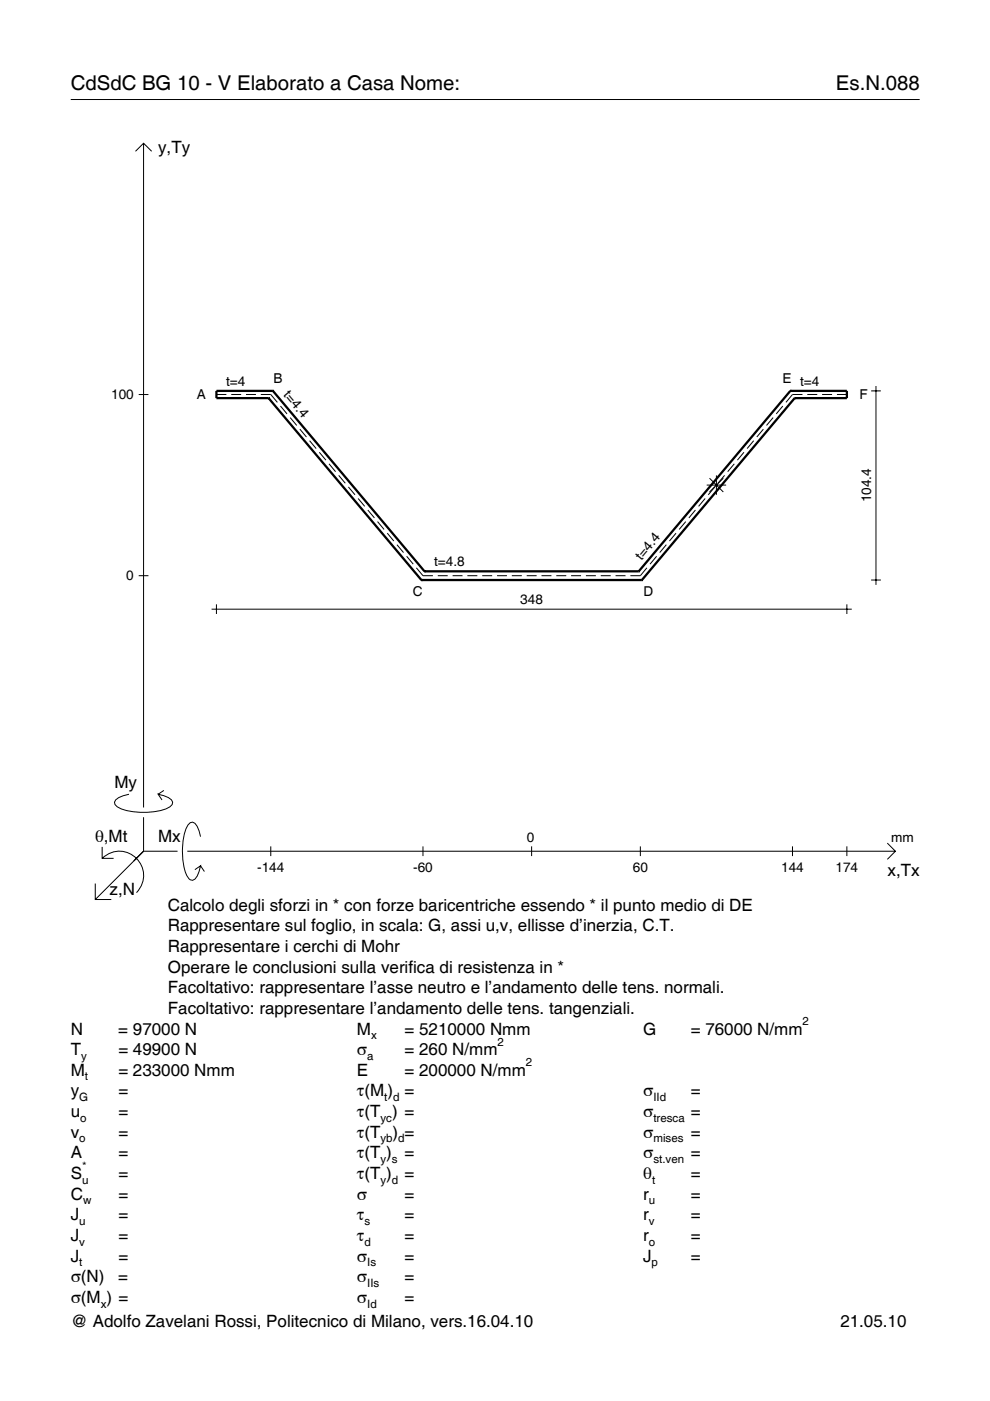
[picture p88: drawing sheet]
<svg xmlns="http://www.w3.org/2000/svg" width="210mm" height="297mm" viewBox="0 0 210 297" stroke-linecap="round" stroke-linejoin="round" font-family="sans-serif">
<defs><g id="words">
<g font-size="4.3">
<text x="15" y="19">CdSdC BG 10 - V Elaborato a Casa Nome:</text>
<text x="177.2" y="19">Es.N.088</text>
</g>
<g font-size="3.6">
<text x="33.5" y="32.4">y,Ty</text>
<text x="24.3" y="167.1">My</text>
<text x="20.1" y="178.4">θ,Mt</text>
<text x="33.5" y="178.4">Mx</text>
<text x="188.2" y="185.6">x,Tx</text>
<text x="23.2" y="189.7">z,N</text>
<text x="35.6" y="193.1">Calcolo degli sforzi in * con forze baricentriche essendo * il punto medio di DE</text>
<text x="35.6" y="197.5">Rappresentare sul foglio, in scala: G, assi u,v, ellisse d’inerzia, C.T.</text>
<text x="35.6" y="201.8">Rappresentare i cerchi di Mohr</text>
<text x="35.6" y="206.2">Operare le conclusioni sulla verifica di resistenza in *</text>
<text x="35.6" y="210.6">Facoltativo: rappresentare l’asse neutro e l’andamento delle tens. normali.</text>
<text x="35.6" y="215">Facoltativo: rappresentare l’andamento delle tens. tangenziali.</text>
<text x="15" y="219.3">N</text>
<text x="25.1" y="219.3">= 97000 N</text>
<text x="75.7" y="219.3">M</text>
<text x="85.8" y="219.3">= 5210000 Nmm</text>
<text x="136.4" y="219.3">G</text>
<text x="146.5" y="219.3">= 76000 N/mm</text>
<text x="15" y="223.7">T</text>
<text x="25.1" y="223.7">= 49900 N</text>
<text x="75.7" y="223.7">σ</text>
<text x="85.8" y="223.7">= 260 N/mm</text>
<text x="15" y="232.5">y</text>
<text x="15" y="228.1">M</text>
<text x="25.1" y="232.5">=</text>
<text x="25.1" y="228.1">= 233000 Nmm</text>
<text x="75.7" y="232.5">τ(M ) =</text>
<text x="75.7" y="228.1">E</text>
<text x="85.8" y="228.1">= 200000 N/mm</text>
<text x="136.4" y="232.5">σ</text>
<text x="146.5" y="232.5">=</text>
<text x="15" y="236.8">u</text>
<text x="25.1" y="236.8">=</text>
<text x="75.7" y="236.8">τ(T ) =</text>
<text x="136.4" y="236.8">σ</text>
<text x="146.5" y="236.8">=</text>
<text x="15" y="241.2">v</text>
<text x="15" y="245.6">A</text>
<text x="25.1" y="241.2">=</text>
<text x="25.1" y="245.6">=</text>
<text x="75.7" y="245.6">τ(T )</text>
<text x="75.7" y="241.2">τ(T</text>
<text x="83.3" y="241.2">) =</text>
<text x="85.8" y="245.6">=</text>
<text x="136.4" y="241.2">σ</text>
<text x="136.4" y="245.6">σ</text>
<text x="146.5" y="241.2">=</text>
<text x="146.5" y="245.6">=</text>
<text x="15" y="250">S</text>
<text x="25.1" y="250">=</text>
<text x="75.7" y="250">τ(T )</text>
<text x="85.8" y="250">=</text>
<text x="136.4" y="250">θ</text>
<text x="146.5" y="250">=</text>
<text x="15" y="254.3">C</text>
<text x="25.1" y="254.3">=</text>
<text x="75.7" y="254.3">σ</text>
<text x="85.8" y="254.3">=</text>
<text x="136.4" y="254.3">r</text>
<text x="146.5" y="254.3">=</text>
<text x="15" y="258.7">J</text>
<text x="15" y="263.1">J</text>
<text x="25.1" y="263.1">=</text>
<text x="25.1" y="258.7">=</text>
<text x="75.7" y="258.7">τ</text>
<text x="75.7" y="263.1">τ</text>
<text x="85.8" y="258.7">=</text>
<text x="85.8" y="263.1">=</text>
<text x="136.4" y="258.7">r</text>
<text x="136.4" y="263.1">r</text>
<text x="146.5" y="258.7">=</text>
<text x="146.5" y="263.1">=</text>
<text x="15" y="267.5">J</text>
<text x="25.1" y="267.5">=</text>
<text x="75.7" y="267.5">σ</text>
<text x="85.8" y="267.5">=</text>
<text x="136.4" y="267.5">J</text>
<text x="146.5" y="267.5">=</text>
<text x="15" y="271.8">σ(N)</text>
<text x="25.1" y="271.8">=</text>
<text x="75.7" y="271.8">σ</text>
<text x="85.8" y="271.8">=</text>
<text x="15" y="276.2">σ(M ) =</text>
<text x="15" y="281.4">@ Adolfo Zavelani Rossi, Politecnico di Milano, vers.16.04.10</text>
<text x="75.7" y="276.2">σ</text>
<text x="85.8" y="276.2">=</text>
<text x="178.2" y="281.4">21.05.10</text>
</g>
<g font-size="2.9">
<text x="47.9" y="81.8">t=4</text>
<text x="58" y="81.3">B</text>
<text x="60" y="83.8" transform="rotate(50 60 83.8)">t=4.4</text>
<text x="165.9" y="81.3">E t=4</text>
<text x="23.6" y="84.6">100</text>
<text x="41.7" y="84.5">A</text>
<text x="182.2" y="84.5">F</text>
<text x="184.7" y="106.5" transform="rotate(-90 184.7 106.5)">104.4</text>
<text x="136" y="118.9" transform="rotate(-50 136 118.9)">t=4.4</text>
<text x="26.8" y="123.1">0</text>
<text x="92.1" y="120.1">t=4.8</text>
<text x="87.5" y="126.3">C</text>
<text x="110.3" y="128.1">348</text>
<text x="136.4" y="126.3">D</text>
<text x="111.7" y="178.4">0</text>
<text x="189" y="178.4">mm</text>
<text x="54.5" y="184.9">-144</text>
<text x="87.6" y="184.9">-60</text>
<text x="134.2" y="184.9">60</text>
<text x="165.6" y="184.9">144</text>
<text x="177.2" y="184.9">174</text>
</g>
<g font-size="2.4">
<text x="78.7" y="220.3">x</text>
<text x="105.5" y="221.7">2</text>
<text x="170.2" y="217.3">2</text>
<text x="17.2" y="224.7">y</text>
<text x="77.9" y="224.7">a</text>
<text x="111.5" y="226.1">2</text>
<text x="16.8" y="233.5">G</text>
<text x="18" y="229.1">t</text>
<text x="81.5" y="233.5">t d</text>
<text x="138.5" y="233.5">IId</text>
<text x="17" y="237.8">o</text>
<text x="80.7" y="237.8">yc</text>
<text x="138.5" y="237.8">tresca</text>
<text x="16.8" y="242.2">o</text>
<text x="80.7" y="242.2">yb d</text>
<text x="138.5" y="242.2">mises</text>
<text x="17.4" y="251">u</text>
<text x="17.4" y="248">*</text>
<text x="80.7" y="246.6">y s</text>
<text x="80.7" y="251">y d</text>
<text x="138.2" y="251">t</text>
<text x="138.5" y="246.6">st.ven</text>
<text x="17.6" y="255.3">w</text>
<text x="137.6" y="255.3">u</text>
<text x="16.8" y="259.7">u</text>
<text x="77.3" y="259.7">s</text>
<text x="137.6" y="259.7">v</text>
<text x="16.8" y="268.5">t</text>
<text x="16.8" y="264.1">v</text>
<text x="77.3" y="264.1">d</text>
<text x="77.9" y="268.5">Is</text>
<text x="137.6" y="264.1">o</text>
<text x="138.2" y="268.5">p</text>
<text x="77.9" y="272.8">IIs</text>
<text x="21.4" y="277.2">x</text>
<text x="77.9" y="277.2">Id</text>
</g>
</g></defs>
<g fill="none" stroke="#000" stroke-width=".21">
<path d="M15 21.1h180M28.7 32.1l1.7-1.7 1.8 1.7M30.4 30.4v140.8M29.4 83.6h2.1M45.9 83.6h2.1M49 83.6h2.1M52.2 83.6h2.1M55.3 83.6h2.1l1.4 1.7M59.5 86.1l1.4 1.7M61.5 88.5l1.4 1.7M63.6 91l1.4 1.7M65.6 93.4l1.4 1.7"/>
<path d="M67.7 95.9l1.4 1.7M69.8 98.3l1.3 1.7M155.7 98.3l-1.4 1.7M157.7 95.9l-1.4 1.7M159.8 93.4l-1.4 1.7M161.9 91l-1.4 1.7M163.9 88.5l-1.4 1.7M166 86.1l-1.4 1.7M170.1 83.6h-2.1l-1.4 1.7M171.2 83.6h2.1M174.3 83.6h2.1M177.4 83.6h2.2"/>
<path d="M184.7 82.9h2.1M185.7 81.8v42.2M71.8 100.8l1.4 1.7M73.9 103.2l1.4 1.7M75.9 105.7l1.4 1.7M78 108.1l1.4 1.7M80 110.6l1.4 1.7M82.1 113l1.4 1.7M84.2 115.5l1.4 1.7M86.2 117.9l1.4 1.7M139.2 117.9l-1.4 1.7M141.3 115.5l-1.4 1.7"/>
<path d="M143.3 113l-1.4 1.7M145.4 110.6l-1.4 1.7M147.4 108.1l-1.3 1.7M149.5 105.7l-1.4 1.7M149.8 102.8h4.2M150.4 101.4l3 2.9M151.6 103.2l-1.4 1.7M151.9 100.8v4.1M153.4 101.4l-3 2.9M153.6 100.8l-1.4 1.7M29.4 122.1h2.1M44.9 129.2h135.7"/>
<path d="M45.9 128.1v2.1M88.3 120.4l1.4 1.7h2.1M92.8 122.1h2.1M96 122.1h2.1M99.1 122.1h2.1M102.2 122.1h2.1M105.4 122.1h2.1M108.5 122.1h2.1M111.7 122.1h2.1M114.8 122.1h2.1M117.9 122.1h2.2M121.1 122.1h2.1"/>
<path d="M124.2 122.1h2.1M127.4 122.1h2.1M130.5 122.1h2.1M137.2 120.4l-1.4 1.7h-2.1M179.6 128.1v2.1M184.7 123h2.1M21.7 179.6v2.4h2.4M27.3 168.4a3.6 3.6 0 0 0-3 1.7l.1 .5a5.6 5.6 0 0 0 3.8 1.5 13.4 13.4 0 0 0 7.8-1l.5-.5 .1-.5a3.6 3.6 0 0 0-3.1-1.7l.8 1.2M30.4 173.3v7.2M34.7 167.6l-1.2 .8M42.5 177.4a3.6 3.6 0 0 0-1.7-3.1l-.5 .1a5.7 5.7 0 0 0-1.5 3.8 13.9 13.9 0 0 0 1.1 7.9l.4 .4 .5 .1a3.6 3.6 0 0 0 1.7-3l-1.2 .8M57.4 179.4v2.1"/>
<path d="M89.7 179.4v2.1M112.7 179.4v2.1M135.8 179.4v2.1M168 179.4v2.1M179.6 179.4v2.1M188.1 178.8l1.7 1.7-1.7 1.7M20.2 187.3v3.4h3.4M21.7 182a5.1 5.1 0 0 1 7.2 0 5.1 5.1 0 0 1 0 7.3M30.4 180.5l-10.2 10.2M30.4 180.5h7.2M39.7 180.5h150.1M42.5 183.6l.8 1.2"/>
</g>
<g fill="none" stroke="#000" stroke-width=".48">
<path d="M56.9 84.4h.1M56.9 84.4l32.4 38.6M57.9 82.9h.1M57.9 82.9h-12v1.5h11M57.9 82.9l32.1 38.2M167.6 82.9h.1M167.6 82.9h12v1.5h-11.1M167.6 82.9l-32.2 38.2M168.5 84.4h.1M168.5 84.4l-32.4 38.6M89.3 123h.1M89.3 123h46.8"/>
<path d="M90 121.1h.1M90 121.1h45.4M135.4 121.1h.1M136.1 123h.1"/>
</g>
<use href="#words"/>
</svg>
